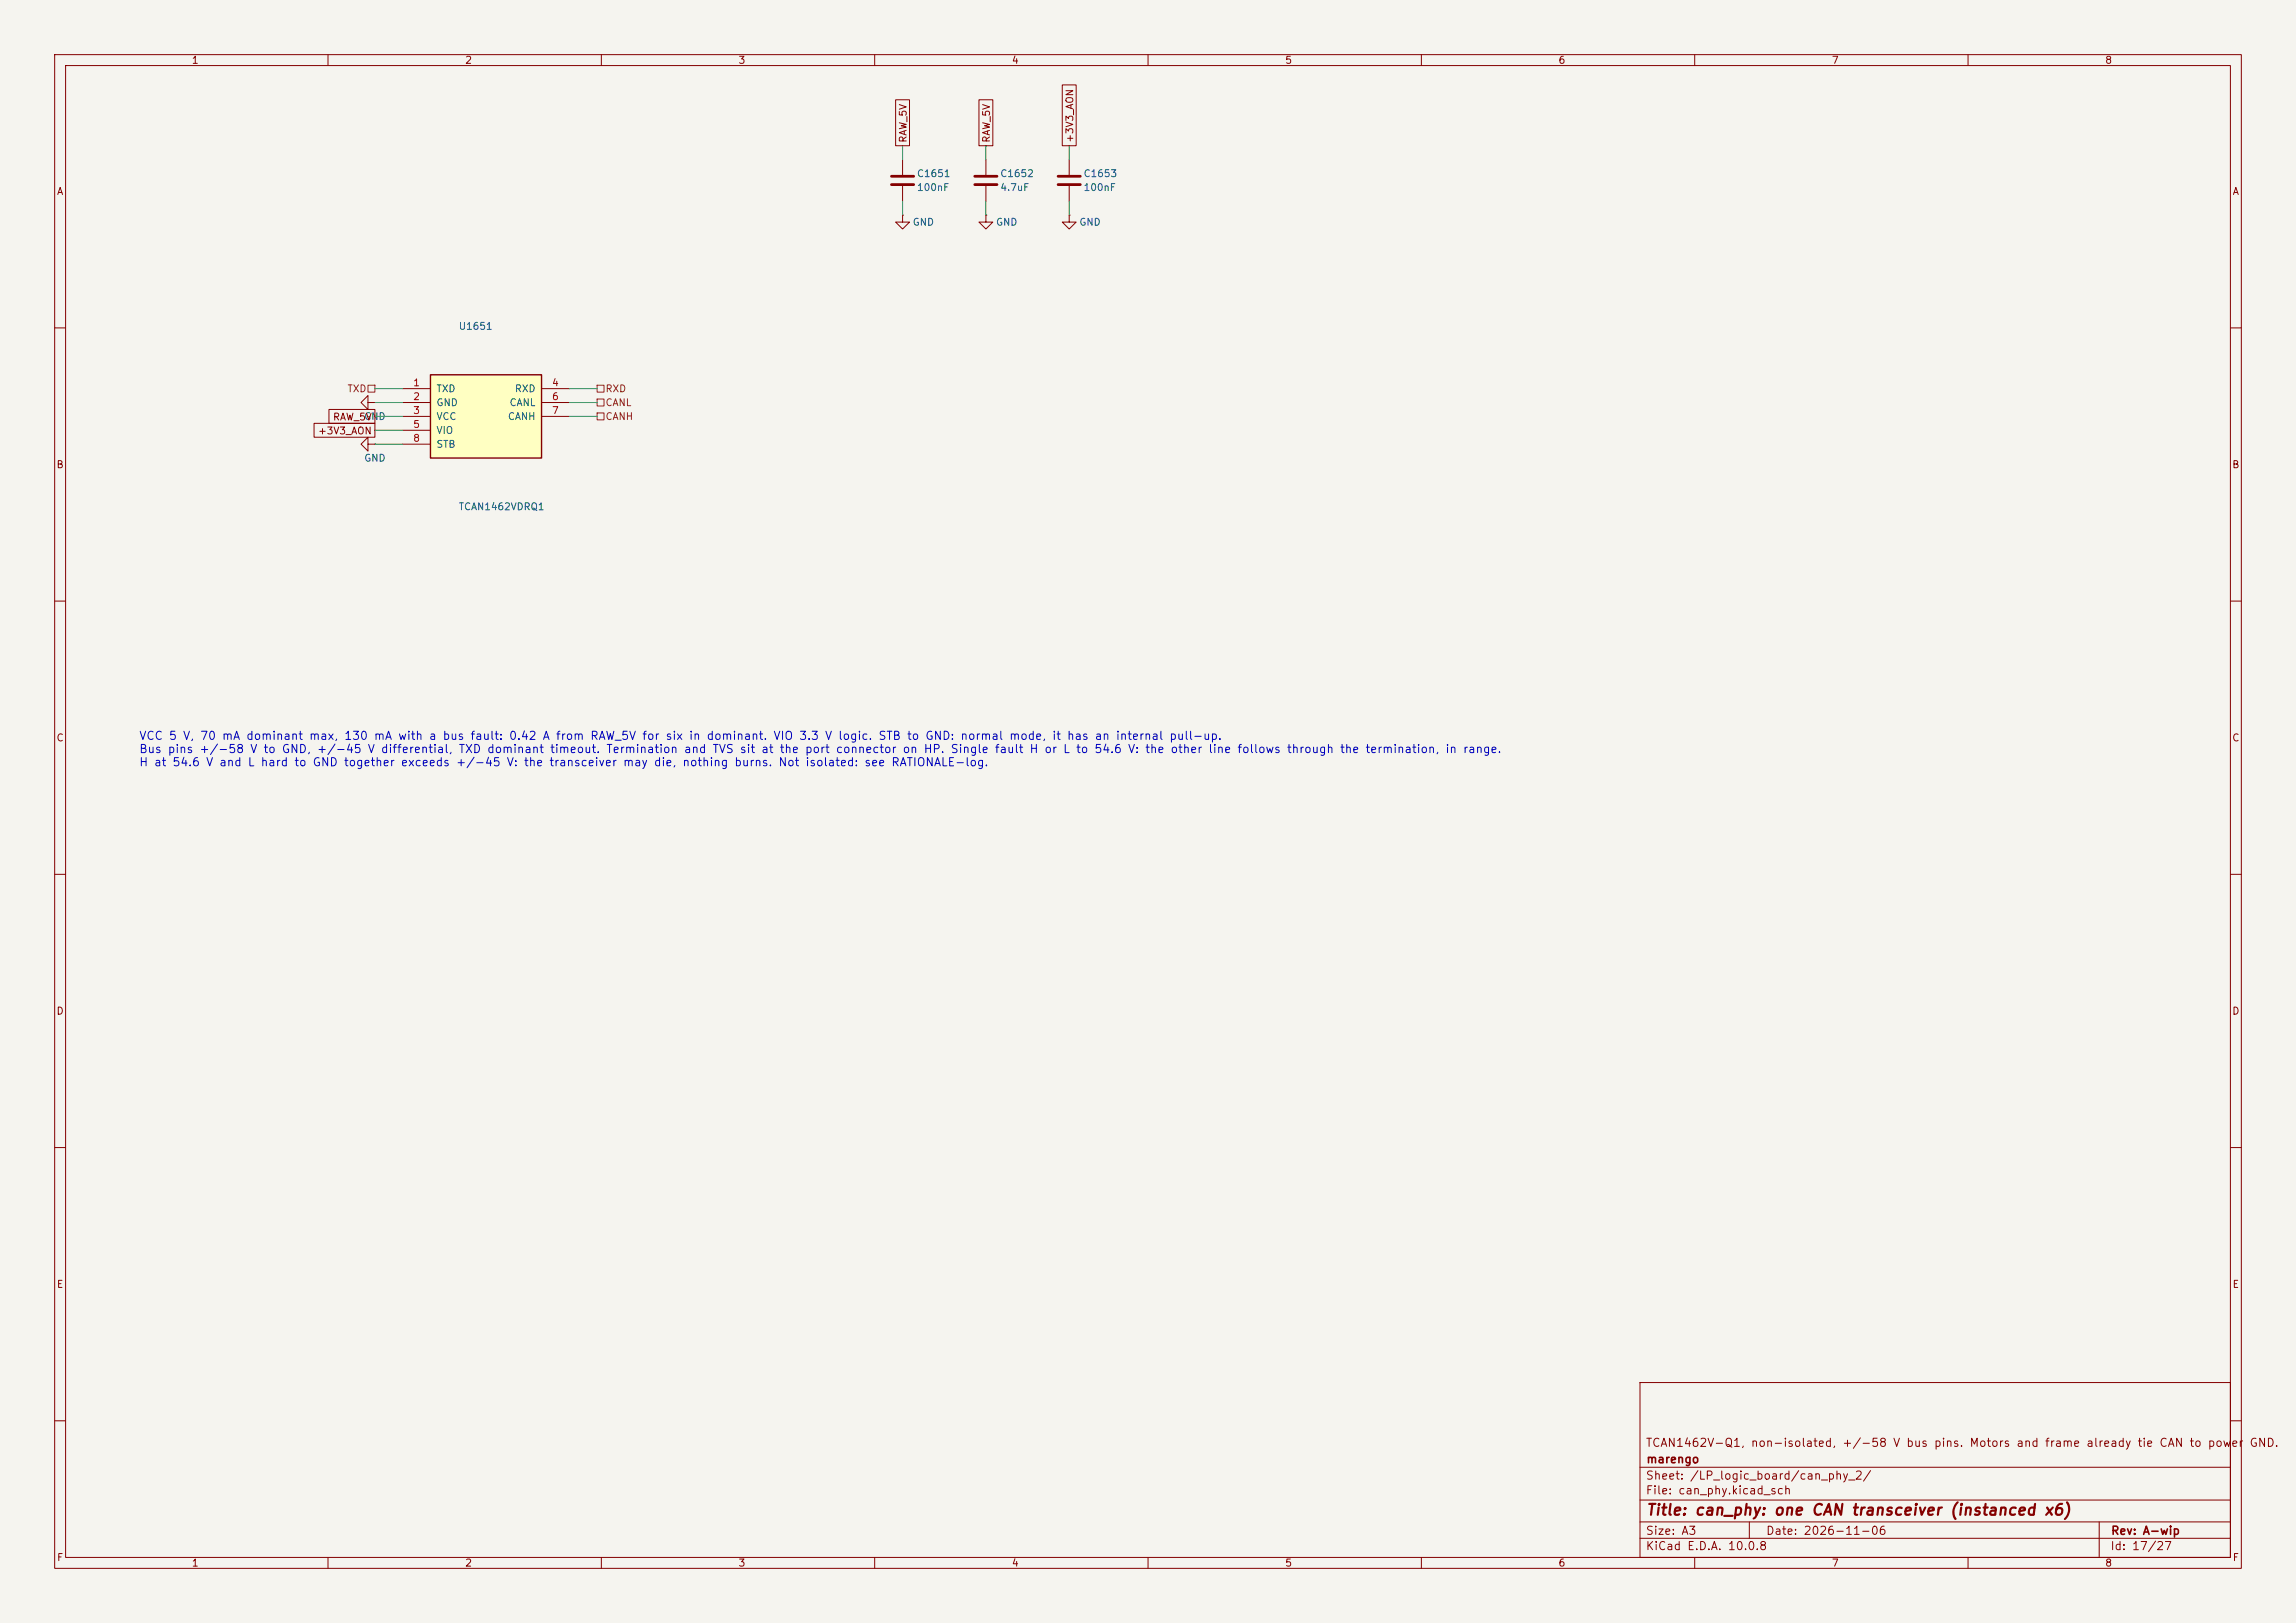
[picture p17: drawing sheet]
<svg xmlns="http://www.w3.org/2000/svg" width="420mm" height="297mm" viewBox="0 0 420 297" stroke-linecap="round" stroke-linejoin="round" font-family="sans-serif">
<defs><g id="words">
<text font-size="2" fill="#840000" x="301" y="277.8">Title: can_phy: one CAN transceiver (instanced x6)</text>
<g font-size="1.5" fill="#0000c2">
<text x="25.4" y="135.8">VCC 5 V, 70 mA dominant max, 130 mA with a bus fault: 0.42 A from RAW_5V for six in dominant. VIO 3.3 V logic. STB to GND: normal mode, it has an internal pull-up.</text>
<text x="25.4" y="138.2">Bus pins +/-58 V to GND, +/-45 V differential, TXD dominant timeout. Termination and TVS sit at the port connector on HP. Single fault H or L to 54.6 V: the other line follows through the termination, in range.</text>
<text x="25.4" y="140.6">H at 54.6 V and L hard to GND together exceeds +/-45 V: the transceiver may die, nothing burns. Not isolated: see RATIONALE-log.</text>
</g>
<g font-size="1.5" fill="#840000">
<text x="300.9" y="265.1">TCAN1462V-Q1, non-isolated, +/-58 V bus pins. Motors and frame already tie CAN to power GND.</text>
<text x="301" y="268.1">marengo</text>
<text x="300.9" y="273.8">File: can_phy.kicad_sch</text>
<text x="300.9" y="271.1">Sheet: /LP_logic_board/can_phy_2/</text>
<text x="300.9" y="281.2">Size: A3</text>
<text x="322.9" y="281.2">Date: 2026-11-06</text>
<text x="386" y="281.2">Rev: A-wip</text>
<text x="300.9" y="284">KiCad E.D.A. 10.0.8</text>
<text x="385.9" y="284">Id: 17/27</text>
</g>
<g font-size="1.3" fill="#840000">
<text x="35" y="12">1</text>
<text x="85" y="12">2</text>
<text x="135" y="12">3</text>
<text x="185" y="12">4</text>
<text x="235" y="12">5</text>
<text x="285" y="12">6</text>
<text x="335" y="12">7</text>
<text x="385" y="12">8</text>
<text x="166.2" y="26.2" transform="rotate(-90 166.2 26.2)">RAW_5V</text>
<text x="181.4" y="26.2" transform="rotate(-90 181.4 26.2)">RAW_5V</text>
<text x="196.6" y="26.2" transform="rotate(-90 196.6 26.2)">+3V3_AON</text>
<text x="10.3" y="36">A</text>
<text x="408.3" y="36">A</text>
<text x="60.8" y="77.3">RAW_5V</text>
<text x="58.1" y="79.8">+3V3_AON</text>
<text x="10.2" y="86">B</text>
<text x="408.2" y="86">B</text>
<text x="10.2" y="136">C</text>
<text x="408.2" y="136">C</text>
<text x="10.2" y="186">D</text>
<text x="408.2" y="186">D</text>
<text x="10.3" y="236">E</text>
<text x="408.3" y="236">E</text>
<text x="10.3" y="286">F</text>
<text x="35" y="287">1</text>
<text x="85" y="287">2</text>
<text x="135" y="287">3</text>
<text x="185" y="287">4</text>
<text x="235" y="287">5</text>
<text x="285" y="287">6</text>
<text x="335" y="287">7</text>
<text x="385" y="287">8</text>
<text x="408.3" y="286">F</text>
</g>
<g font-size="1.3" fill="#006464">
<text x="167.6" y="32.7">C1651</text>
<text x="167.6" y="35.3">100nF</text>
<text x="182.9" y="32.7">C1652</text>
<text x="182.9" y="35.3">4.7uF</text>
<text x="198.1" y="32.7">C1653</text>
<text x="198.1" y="35.3">100nF</text>
<text x="166.8" y="41.6">GND</text>
<text x="182.1" y="41.6">GND</text>
<text x="197.3" y="41.6">GND</text>
<text x="83.8" y="60.7">U1651</text>
<text x="66.5" y="77.2">GND</text>
<text x="79.7" y="72.1">TXD</text>
<text x="79.7" y="74.6">GND</text>
<text x="79.7" y="77.2">VCC</text>
<text x="92.8" y="77.2">CANH</text>
<text x="93.1" y="74.6">CANL</text>
<text x="94.1" y="72.1">RXD</text>
<text x="79.7" y="79.7">VIO</text>
<text x="79.7" y="82.2">STB</text>
<text x="66.5" y="84.8">GND</text>
<text x="83.8" y="93.7">TCAN1462VDRQ1</text>
</g>
<g font-size="1.3" fill="#a90000">
<text x="75.5" y="71">1</text>
<text x="100.9" y="71">4</text>
<text x="75.5" y="73.5">2</text>
<text x="75.5" y="76.1">3</text>
<text x="100.9" y="73.5">6</text>
<text x="100.9" y="76.1">7</text>
<text x="75.5" y="78.6">5</text>
<text x="75.5" y="81.1">8</text>
</g>
<g font-size="1.3" fill="#725600">
<text x="63.4" y="72.1">TXD</text>
<text x="110.7" y="74.6">CANL</text>
<text x="110.7" y="72.1">RXD</text>
<text x="110.7" y="77.2">CANH</text>
</g>
</g></defs>
<path d="M0 0h420v297h-420z" fill="#f5f4ef" stroke="#f5f4ef" stroke-width=".18"/>
<g fill="none" stroke="#840000" stroke-width=".18">
<path d="M10 10h400v277h-400zM12 12h396v273h-396zM60 10v2M110 10v2M160 10v2M210 10v2M260 10v2M310 10v2M360 10v2M165.1 39.4v1.2h1.3l-1.3 1.3-1.3-1.3h1.3M165.1 39.4h.1M165.1 29.2v2.8"/>
<path d="M165.1 34v2.8M180.3 39.4v1.2h1.3l-1.3 1.3-1.2-1.3h1.2M180.3 39.4h.1M180.3 29.2v2.8M180.3 34v2.8M195.6 39.4v1.2h1.2l-1.2 1.3-1.3-1.3h1.3M195.6 39.4h.1M195.6 29.2v2.8M195.6 34v2.8M10 60h2M67.3 73.7v-1.3l-1.3 1.3 1.3 1.2v-1.2h1.3M68.6 73.7h.1"/>
<path d="M408 60h2M67.3 81.3v-1.3l-1.3 1.3 1.3 1.3v-1.3h1.3M68.6 81.3h.1M10 110h2M408 110h2M10 160h2M408 160h2M10 210h2M408 210h2M300 253h108v32h-108zM10 260h2M300 278.5h108"/>
<path d="M300 274.5h108M300 268.5h108M320 278.5v3M384 278.5v6.5M408 260h2M60 285v2M110 285v2M160 285v2M210 285v2M260 285v2M300 281.5h108M310 285v2"/>
<path d="M360 285v2"/>
</g>
<path d="M163.1 32.3h4M163.1 33.8h4M178.3 32.3h4.1M178.3 33.8h4.1M193.5 32.3h4.1M193.5 33.8h4.1" fill="none" stroke="#840000" stroke-width=".51"/>
<path d="M78.7 68.6h20.4v15.2h-20.4z" fill="#ffffc2"/>
<path d="M78.7 68.6h20.4v15.2h-20.4z" fill="none" stroke="#840000" stroke-width=".25"/>
<g fill="none" stroke="#840000" stroke-width=".18">
<path d="M163.8 18.3h2.6v8.4h-2.6zM179.1 18.3h2.5v8.4h-2.5zM194.3 15.5h2.6v11.2h-2.6zM57.4 77.5h11.2v2.5h-11.2zM60.2 74.9h8.4v2.6h-8.4zM73.7 71.1h5M73.7 73.7h5M73.7 76.2h5M73.7 78.7h5M99.1 71.1h5M99.1 73.7h5M99.1 76.2h5"/>
<path d="M73.7 81.3h5"/>
</g>
<path d="M67.3 70.5h1.3v1.3h-1.3zM109.2 73h1.3v1.3h-1.3zM109.2 70.5h1.3v1.3h-1.3zM109.2 75.6h1.3v1.2h-1.3z" fill="none" stroke="#725600" stroke-width=".18"/>
<g fill="none" stroke="#009600" stroke-width=".18">
<path d="M165.1 26.7v2.5M165.1 36.8v2.6M180.3 26.7v2.5M180.3 36.8v2.6M195.6 26.7v2.5M195.6 36.8v2.6M68.6 76.2h5.1M68.6 73.7h5.1M68.6 71.1h5.1M68.6 78.7h5.1M104.1 76.2h5.1M104.1 73.7h5.1"/>
<path d="M104.1 71.1h5.1M68.6 81.3h5.1"/>
</g>
<use href="#words"/>
</svg>
